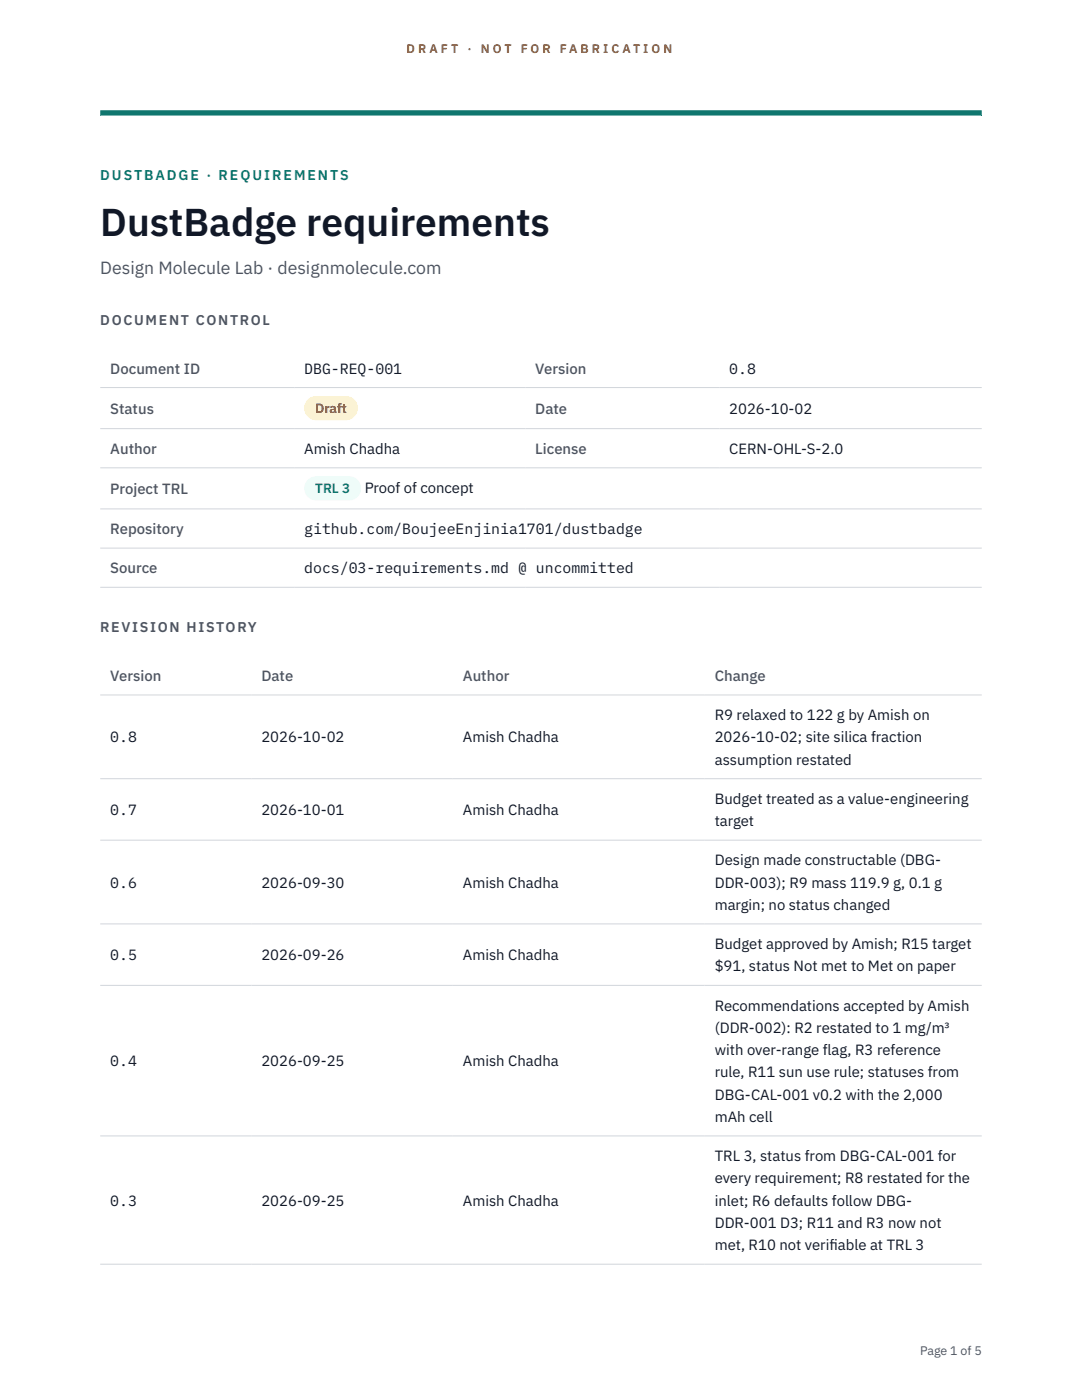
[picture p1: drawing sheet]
<svg xmlns="http://www.w3.org/2000/svg" width="216mm" height="279mm" viewBox="0 0 216 279" stroke-linecap="round" stroke-linejoin="round" font-family="sans-serif">
<defs><g id="words">
<text font-size="7.8" fill="#111827" x="20" y="47.1">DustBadge requirements</text>
<text font-size="3.5" fill="#4b5563" x="20" y="54.6">Design Molecule Lab · designmolecule.com</text>
<g font-size="3" fill="#4b5563">
<text x="22" y="74.5">Document ID</text>
<text x="106.8" y="74.5">Version</text>
<text x="22" y="82.6">Status</text>
<text x="106.8" y="82.6">Date</text>
<text x="22" y="90.6">Author</text>
<text x="106.8" y="90.6">License</text>
<text x="22" y="98.6">Project TRL</text>
<text x="22" y="106.6">Repository</text>
<text x="22" y="114.4">Source</text>
<text x="22" y="135.9">Version</text>
<text x="52.2" y="135.9">Date</text>
<text x="92.4" y="135.9">Author</text>
<text x="142.6" y="135.9">Change</text>
</g>
<g font-size="3" fill="#111827">
<text x="60.7" y="74.5">DBG-REQ-001</text>
<text x="145.5" y="74.5">0.8</text>
<text x="145.5" y="82.6">2026-10-02</text>
<text x="60.7" y="90.6">Amish Chadha</text>
<text x="145.5" y="90.6">CERN-OHL-S-2.0</text>
<text x="72.8" y="98.5">Proof of concept</text>
<text x="60.7" y="106.6">github.com/BoujeeEnjinia1701/dustbadge</text>
<text x="60.7" y="114.4">docs/03-requirements.md @ uncommitted</text>
<text x="142.6" y="143.7">R9 relaxed to 122 g by Amish on</text>
<text x="22" y="148.2">0.8</text>
<text x="52.2" y="148.2">2026-10-02</text>
<text x="92.4" y="148.2">Amish Chadha</text>
<text x="142.6" y="148.2">2026-10-02; site silica fraction</text>
<text x="142.6" y="152.6">assumption restated</text>
<text x="142.6" y="160.4">Budget treated as a value-engineering</text>
<text x="22" y="162.7">0.7</text>
<text x="52.2" y="162.7">2026-10-01</text>
<text x="92.4" y="162.7">Amish Chadha</text>
<text x="142.6" y="164.9">target</text>
<text x="142.6" y="172.7">Design made constructable (DBG-</text>
<text x="22" y="177.1">0.6</text>
<text x="52.2" y="177.1">2026-09-30</text>
<text x="92.4" y="177.1">Amish Chadha</text>
<text x="142.6" y="177.1">DDR-003); R9 mass 119.9 g, 0.1 g</text>
<text x="142.6" y="181.6">margin; no status changed</text>
<text x="22" y="191.6">0.5</text>
<text x="52.2" y="191.6">2026-09-26</text>
<text x="92.4" y="191.6">Amish Chadha</text>
<text x="142.6" y="189.4">Budget approved by Amish; R15 target</text>
<text x="142.6" y="193.9">$91, status Not met to Met on paper</text>
<text x="142.6" y="201.7">Recommendations accepted by Amish</text>
<text x="142.6" y="206.1">(DDR-002): R2 restated to 1 mg/m³</text>
<text x="22" y="212.8">0.4</text>
<text x="52.2" y="212.8">2026-09-25</text>
<text x="92.4" y="212.8">Amish Chadha</text>
<text x="142.6" y="210.6">with over-range flag, R3 reference</text>
<text x="142.6" y="215">rule, R11 sun use rule; statuses from</text>
<text x="142.6" y="219.5">DBG-CAL-001 v0.2 with the 2,000</text>
<text x="142.6" y="223.9">mAh cell</text>
<text x="142.6" y="231.7">TRL 3, status from DBG-CAL-001 for</text>
<text x="142.6" y="236.2">every requirement; R8 restated for the</text>
<text x="22" y="240.6">0.3</text>
<text x="52.2" y="240.6">2026-09-25</text>
<text x="92.4" y="240.6">Amish Chadha</text>
<text x="142.6" y="240.6">inlet; R6 defaults follow DBG-</text>
<text x="142.6" y="245.1">DDR-001 D3; R11 and R3 now not</text>
<text x="142.6" y="249.5">met, R10 not verif</text>
<text x="165.5" y="249.5">iable at TRL 3</text>
</g>
<text font-size="2.8" fill="#0f766e" x="20" y="36">DUSTBADGE · REQUIREMENTS</text>
<g font-size="2.8" fill="#4b5563">
<text x="20" y="64.8">DOCUMENT CONTROL</text>
<text x="20" y="126.2">REVISION HISTORY</text>
</g>
<text font-size="2.7" fill="#92400e" x="62.9" y="82.5">Draft</text>
<text font-size="2.7" fill="#0f766e" x="62.9" y="98.5">TRL 3</text>
<g font-size="2.5" fill="#b45309">
<text x="81.1" y="10.5">D R A F T</text>
<text x="93.3" y="10.5">·</text>
<text x="95.9" y="10.5">N O T</text>
<text x="103.9" y="10.5">F O R</text>
<text x="111.7" y="10.5">F A B R I C A T I O N</text>
</g>
<text font-size="2.5" fill="#4b5563" x="183.6" y="270.3">Page 1 of 5</text>
</g></defs>
<path d="M20 23.1h175.9zM20 22h175.9v1.1h-175.9z" fill-rule="evenodd" fill="#0f766e"/>
<g fill="none" stroke="#d1d5db" stroke-width=".2">
<path d="M20 77.3h175.9M20 85.5h175.9M20 93.4h175.9M20 101.6h175.9M20 109.4h175.9M20 117.2h175.9M20 138.7h175.9M20 155.4h175.9M20 167.7h175.9M20 184.4h175.9M20 196.7h175.9M20 226.7h175.9"/>
<path d="M20 252.3h175.9"/>
</g>
<path d="M60.7 79h10.7v4.9h-10.7z" fill="#fef3c7"/>
<path d="M60.7 95.1h11.4v4.8h-11.4z" fill="#f0fdfa"/>
<use href="#words"/>
</svg>
